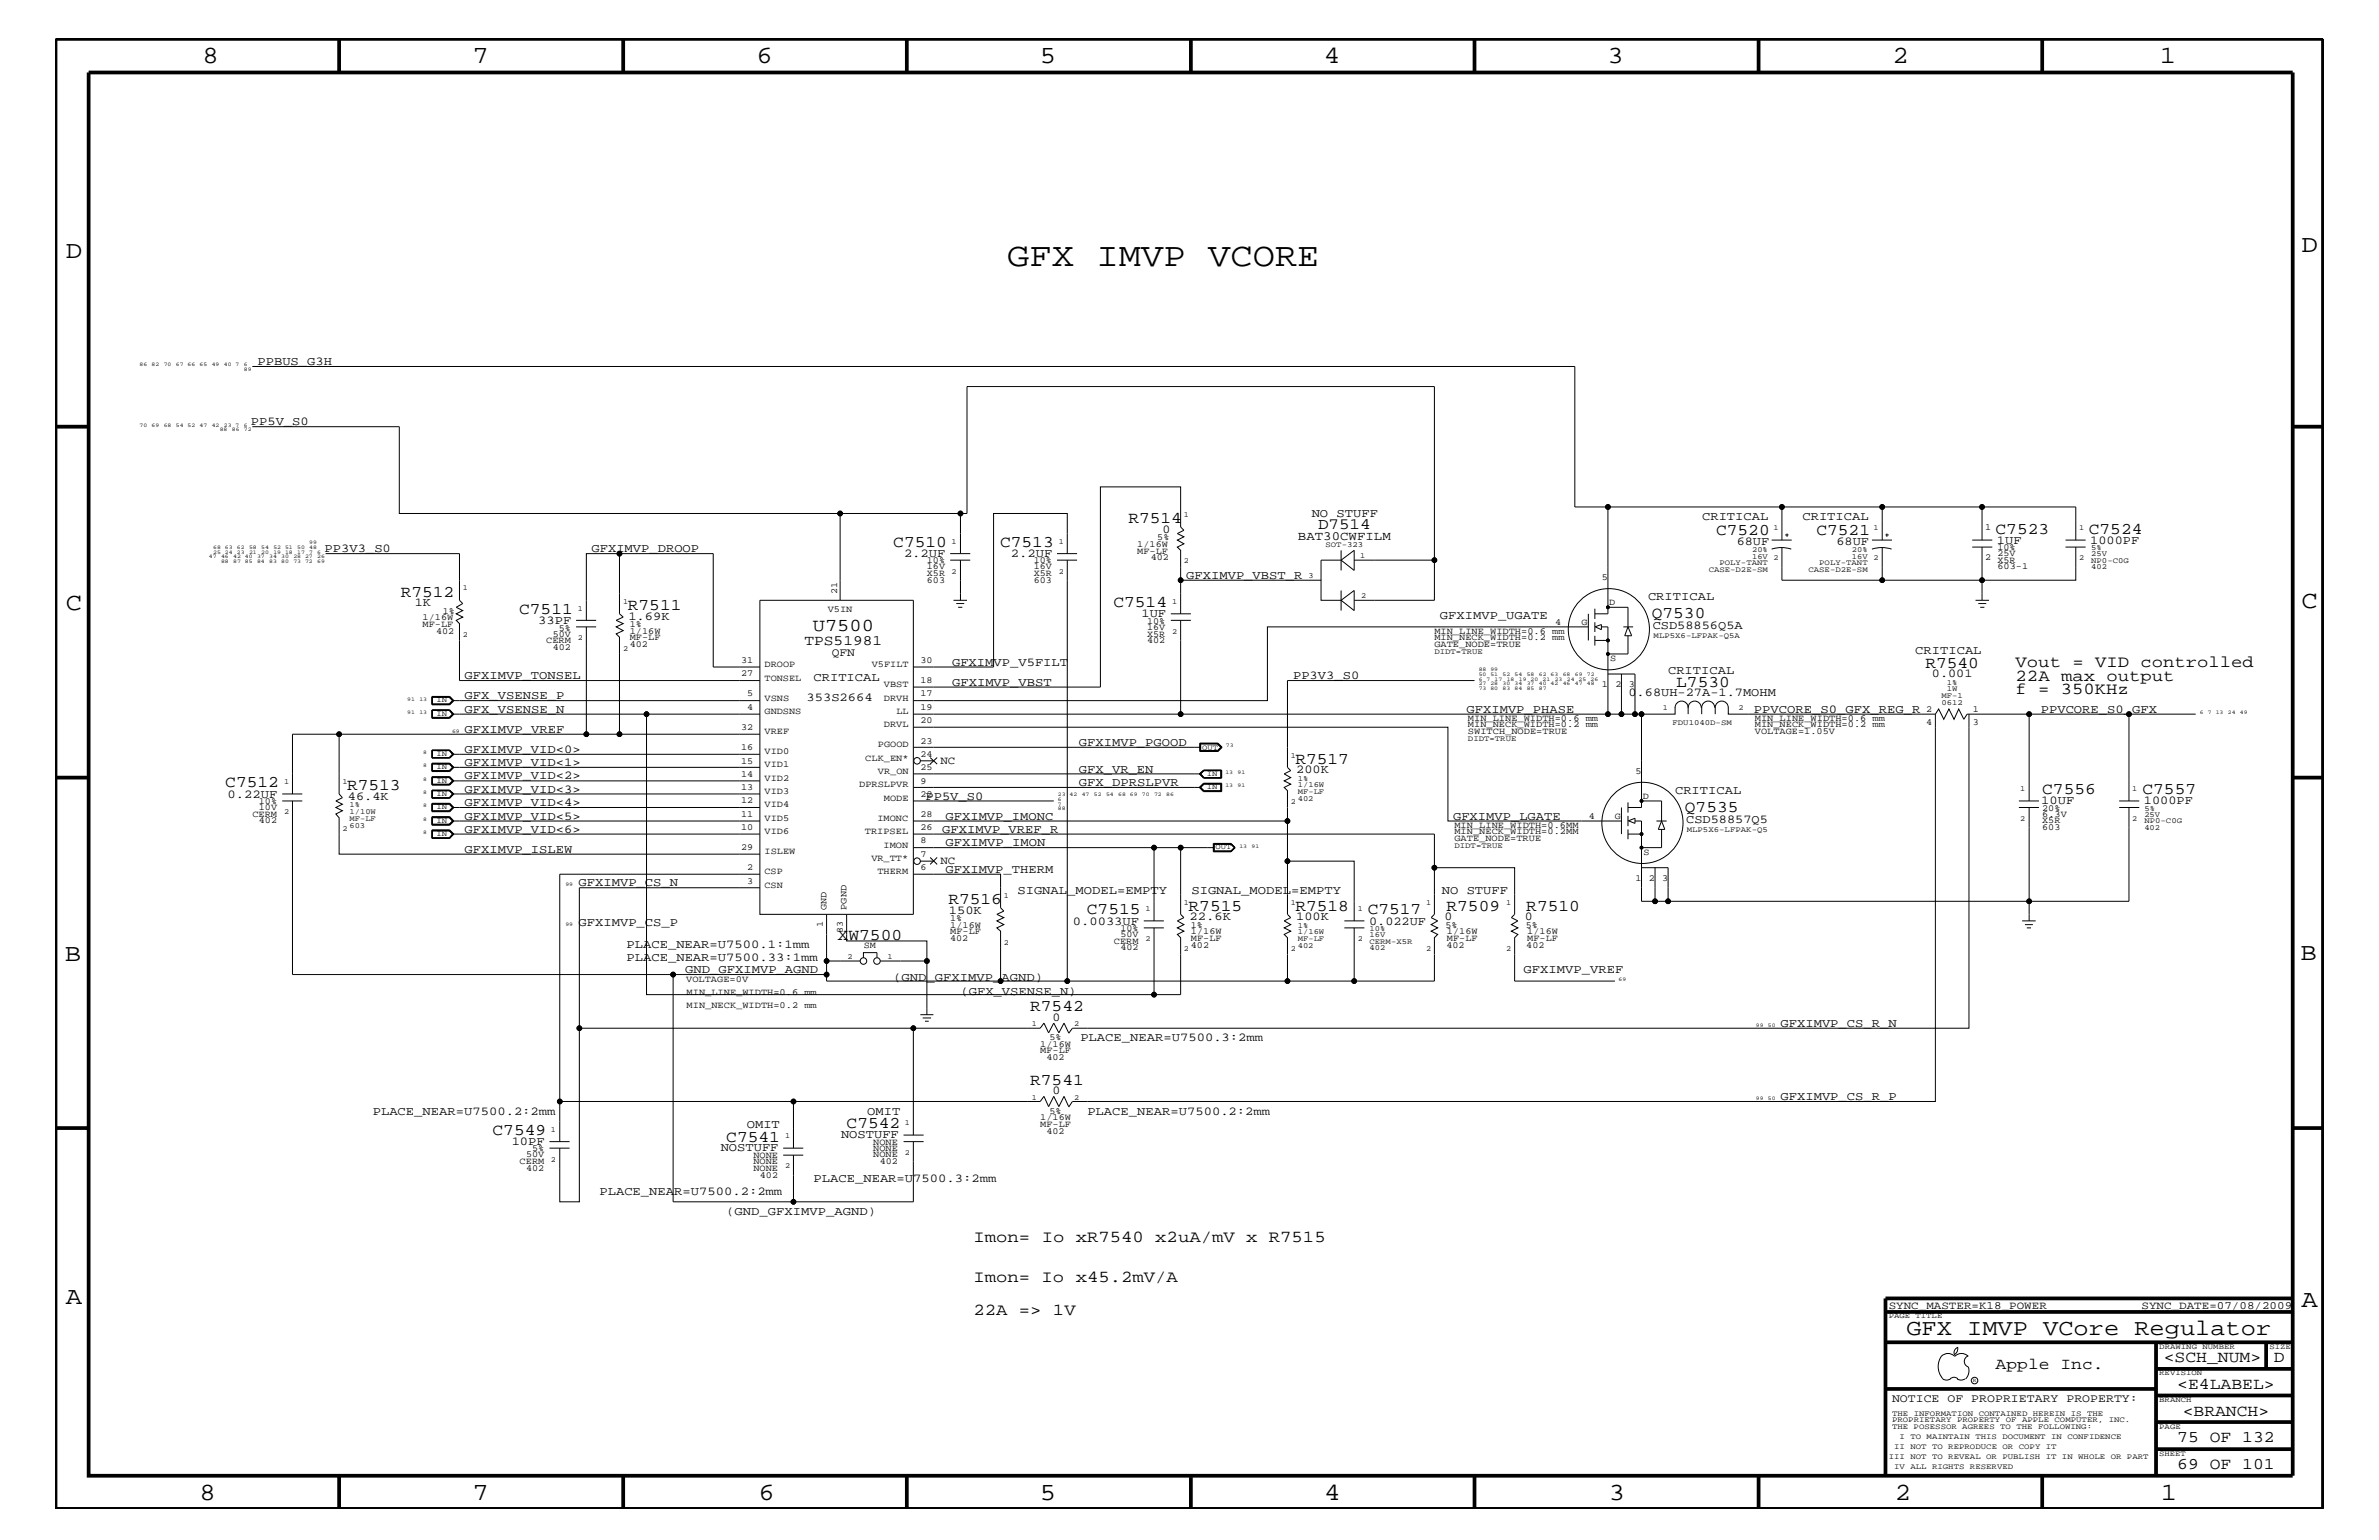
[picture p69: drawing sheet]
<svg xmlns="http://www.w3.org/2000/svg" width="432mm" height="279mm" viewBox="0 0 432 279" stroke-linecap="round" stroke-linejoin="round" font-family="sans-serif">
<defs><g id="words">
<text font-size="6.1" x="182.8" y="48.3">GFX IMVP VCORE</text>
<g font-size="4.5">
<text x="36.7" y="11.5">8</text>
<text x="85.8" y="11.5">7</text>
<text x="137.3" y="11.5">6</text>
<text x="188.7" y="11.5">5</text>
<text x="240.3" y="11.5">4</text>
<text x="291.8" y="11.5">3</text>
<text x="343.5" y="11.5">2</text>
<text x="392" y="11.5">1</text>
<text x="11.9" y="46.8">D</text>
<text x="417.7" y="45.7">D</text>
<text x="11.9" y="110.6">C</text>
<text x="417.7" y="110.3">C</text>
<text x="11.8" y="174.3">B</text>
<text x="417.6" y="174.2">B</text>
<text x="11.9" y="236.7">A</text>
<text x="417.7" y="237.1">A</text>
<text x="36.2" y="272.1">8</text>
<text x="85.8" y="272.1">7</text>
<text x="137.7" y="272.1">6</text>
<text x="188.7" y="272.1">5</text>
<text x="240.4" y="272.1">4</text>
<text x="292" y="272.1">3</text>
<text x="343.9" y="272.1">2</text>
<text x="392.2" y="272.1">1</text>
</g>
<text font-size="4.1" x="346" y="242.3">GFX IMVP VCore Regulator</text>
<text font-size="3.3" x="147.5" y="114.5">U7500</text>
<g font-size="3">
<text x="204.8" y="94.9">R7514</text>
<text x="162.1" y="99.3">C7510</text>
<text x="181.5" y="99.3">C7513</text>
<text x="311.5" y="97.1">C7520</text>
<text x="329.7" y="97.1">C7521</text>
<text x="362.2" y="96.8">C7523</text>
<text x="379.1" y="96.8">C7524</text>
<text x="72.7" y="108.2">R7512</text>
<text x="94.2" y="111.4">C7511</text>
<text x="114" y="110.6">R7511</text>
<text x="202.1" y="110.2">C7514</text>
<text x="299.8" y="112">Q7530</text>
<text x="304.2" y="124.6">L7530</text>
<text x="349.5" y="121.2">R7540</text>
<text x="365.8" y="121">Vout = VID controlled</text>
<text x="365.8" y="125.9">f = 350KHz</text>
<text x="365.8" y="123.5">22A max output</text>
<text x="40.9" y="142.9">C7512</text>
<text x="63" y="143.4">R7513</text>
<text x="235.1" y="138.5">R7517</text>
<text x="305.8" y="147.3">Q7535</text>
<text x="370.7" y="144">C7556</text>
<text x="388.9" y="144">C7557</text>
<text x="172.1" y="163.9">R7516</text>
<text x="197.3" y="165.9">C7515</text>
<text x="215.7" y="165.2">R7515</text>
<text x="235.1" y="165.2">R7518</text>
<text x="248.2" y="165.9">C7517</text>
<text x="262.6" y="165.2">R7509</text>
<text x="277" y="165.2">R7510</text>
<text x="152" y="170.6">XW7500</text>
<text x="187" y="183.5">R7542</text>
<text x="187" y="196.8">R7541</text>
<text x="89.4" y="205.9">C7549</text>
<text x="131.8" y="207.1">C7541</text>
<text x="153.7" y="204.7">C7542</text>
<text x="176.7" y="225.3">Imon= Io xR7540 x2uA/mV x R7515</text>
<text x="176.7" y="232.6">Imon= Io x45.2mV/A</text>
<text x="176.7" y="238.6">22A =&gt; 1V</text>
<text x="362.2" y="248.4">Apple Inc.</text>
<text x="392.7" y="247.1">&lt;SCH_NUM&gt;</text>
<text x="395.2" y="252">&lt;E4LABEL&gt;</text>
<text x="412.7" y="247.1">D</text>
<text x="396.2" y="256.8">&lt;BRANCH&gt;</text>
<text x="395.2" y="261.6">75 OF 132</text>
<text x="395.2" y="266.6">69 OF 101</text>
</g>
<text font-size="2.9" x="239.2" y="96">D7514</text>
<text font-size="2.6" x="146" y="117">TPS51981</text>
<text font-size="2.3" x="235.6" y="97.9">BAT30CWFILM</text>
<g font-size="2.2">
<text x="46.7" y="66.2">PPBUS_G3H</text>
<text x="45.6" y="77.2">PP5V_S0</text>
<text x="238.1" y="93.8">NO STUFF</text>
<text x="308.9" y="94.3">CRITICAL</text>
<text x="327.2" y="94.3">CRITICAL</text>
<text x="58.9" y="100.2">PP3V3_S0</text>
<text x="107.4" y="100.2">GFXIMVP_DROOP</text>
<text x="164.1" y="101">2.2UF</text>
<text x="183.5" y="101">2.2UF</text>
<text x="211" y="96.7">0</text>
<text x="315.2" y="98.8">68UF</text>
<text x="333.3" y="98.8">68UF</text>
<text x="362.5" y="98.7">1UF</text>
<text x="379.4" y="98.7">1000PF</text>
<text x="215.3" y="105">GFXIMVP_VBST_R</text>
<text x="75.3" y="110">1K</text>
<text x="97.7" y="113.1">33PF</text>
<text x="114" y="112.5">1.69K</text>
<text x="207.2" y="112">1UF</text>
<text x="261.4" y="112.3">GFXIMVP_UGATE</text>
<text x="299.1" y="108.9">CRITICAL</text>
<text x="300" y="114.2">CSD58856Q5A</text>
<text x="347.6" y="118.6">CRITICAL</text>
<text x="84.3" y="123.2">GFXIMVP_TONSEL</text>
<text x="147.7" y="123.5">CRITICAL</text>
<text x="172.8" y="120.8">GFXIMVP_V5FILT</text>
<text x="172.8" y="124.4">GFXIMVP_VBST</text>
<text x="234.7" y="123.2">PP3V3_S0</text>
<text x="302.8" y="122.3">CRITICAL</text>
<text x="350.6" y="122.9">0.001</text>
<text x="84.3" y="129.3">GFX_VSENSE_N</text>
<text x="84.3" y="126.9">GFX_VSENSE_P</text>
<text x="146.4" y="127.1">353S2664</text>
<text x="266.2" y="129.3">GFXIMVP_PHASE</text>
<text x="295.6" y="126.3">0.68UH-27A-1.7MOHM</text>
<text x="318.3" y="129.3">PPVCORE_S0_GFX_REG_R</text>
<text x="370.4" y="129.3">PPVCORE_S0_GFX</text>
<text x="84.3" y="133">GFXIMVP_VREF</text>
<text x="84.3" y="136.6">GFXIMVP_VID&lt;0&gt;</text>
<text x="195.8" y="135.3">GFXIMVP_PGOOD</text>
<text x="84.3" y="143.9">GFXIMVP_VID&lt;3&gt;</text>
<text x="84.3" y="141.4">GFXIMVP_VID&lt;2&gt;</text>
<text x="84.3" y="139">GFXIMVP_VID&lt;1&gt;</text>
<text x="195.8" y="142.6">GFX_DPRSLPVR</text>
<text x="195.8" y="140.2">GFX_VR_EN</text>
<text x="235.3" y="140.3">200K</text>
<text x="41.3" y="144.7">0.22UF</text>
<text x="63.2" y="145.1">46.4K</text>
<text x="84.3" y="146.2">GFXIMVP_VID&lt;4&gt;</text>
<text x="84.3" y="148.7">GFXIMVP_VID&lt;5&gt;</text>
<text x="168" y="145.1">PP5V_S0</text>
<text x="171.6" y="148.7">GFXIMVP_IMONC</text>
<text x="263.7" y="148.7">GFXIMVP_LGATE</text>
<text x="304" y="144">CRITICAL</text>
<text x="306.1" y="149.3">CSD58857Q5</text>
<text x="370.5" y="145.9">10UF</text>
<text x="389.1" y="145.9">1000PF</text>
<text x="84.3" y="154.7">GFXIMVP_ISLEW</text>
<text x="84.3" y="151.1">GFXIMVP_VID&lt;6&gt;</text>
<text x="171" y="151.1">GFXIMVP_VREF_R</text>
<text x="171.6" y="153.5">GFXIMVP_IMON</text>
<text x="105" y="160.8">GFXIMVP_CS_N</text>
<text x="171.6" y="158.4">GFXIMVP_THERM</text>
<text x="172.2" y="165.8">150K</text>
<text x="184.7" y="162.2">SIGNAL_MODEL=EMPTY</text>
<text x="194.7" y="167.8">0.0033UF</text>
<text x="215.9" y="167">22.6K</text>
<text x="216.2" y="162.2">SIGNAL_MODEL=EMPTY</text>
<text x="235.3" y="167">100K</text>
<text x="248.5" y="167.8">0.022UF</text>
<text x="261.7" y="162.2">NO STUFF</text>
<text x="262.2" y="167">0</text>
<text x="276.8" y="167">0</text>
<text x="105" y="168.1">GFXIMVP_CS_P</text>
<text x="113.7" y="172">PLACE_NEAR=U7500.1:1mm</text>
<text x="113.7" y="174.4">PLACE_NEAR=U7500.33:1mm</text>
<text x="124.4" y="176.6">GND_GFXIMVP_AGND</text>
<text x="162.1" y="178">(GND_GFXIMVP_AGND)</text>
<text x="276.5" y="176.6">GFXIMVP_VREF</text>
<text x="174.3" y="180.5">(GFX_VSENSE_N)</text>
<text x="191.1" y="185.2">0</text>
<text x="196.1" y="188.9">PLACE_NEAR=U7500.3:2mm</text>
<text x="323.2" y="186.3">GFXIMVP_CS_R_N</text>
<text x="67.6" y="202.3">PLACE_NEAR=U7500.2:2mm</text>
<text x="157.4" y="202.3">OMIT</text>
<text x="191.1" y="198.5">0</text>
<text x="197.4" y="202.3">PLACE_NEAR=U7500.2:2mm</text>
<text x="323.2" y="199.6">GFXIMVP_CS_R_P</text>
<text x="92.9" y="207.7">10PF</text>
<text x="130.8" y="208.9">NOSTUFF</text>
<text x="135.6" y="204.7">OMIT</text>
<text x="152.7" y="206.5">NOSTUFF</text>
<text x="147.7" y="214.4">PLACE_NEAR=U7500.3:2mm</text>
<text x="108.8" y="216.9">PLACE_NEAR=U7500.2:2mm</text>
<text x="131.8" y="220.4">(GND_GFXIMVP_AGND)</text>
</g>
<g font-size="2.1">
<text x="151" y="119.1">QFN</text>
<text x="343.4" y="254.4">NOTICE OF PROPRIETARY PROPERTY:</text>
</g>
<g font-size="2">
<text x="170.7" y="138.6">NC</text>
<text x="170.7" y="156.8">NC</text>
<text x="342.8" y="237.4">SYNC_MASTER=K18_POWER</text>
<text x="388.7" y="237.4">SYNC_DATE=07/08/2009</text>
</g>
<g font-size="1.7">
<text x="206.4" y="100.4">MF-LF</text>
<text x="206.4" y="99.3">1/16W</text>
<text x="208.9" y="101.6">402</text>
<text x="210.1" y="98">5%</text>
<text x="360.3" y="96.2">1</text>
<text x="360.3" y="101.6">2</text>
<text x="362.5" y="99.9">10%</text>
<text x="362.5" y="101">25V</text>
<text x="152" y="107.7" transform="rotate(-90 152 107.7)">21</text>
<text x="168.2" y="103.3">16V</text>
<text x="168.2" y="102.2">10%</text>
<text x="168.2" y="105.8">603</text>
<text x="168.2" y="104.6">X5R</text>
<text x="187.6" y="102.2">10%</text>
<text x="187.6" y="104.6">X5R</text>
<text x="187.6" y="105.8">603</text>
<text x="187.6" y="103.3">16V</text>
<text x="290.7" y="105.3">5</text>
<text x="362.5" y="102.1">X5R</text>
<text x="362.5" y="103.3">603-1</text>
<text x="76.7" y="112.6">1/16W</text>
<text x="76.7" y="113.7">MF-LF</text>
<text x="80.3" y="111.4">1%</text>
<text x="114.3" y="113.7">1%</text>
<text x="150.2" y="111">V5IN</text>
<text x="208.2" y="113.1">10%</text>
<text x="282.3" y="113.4">4</text>
<text x="287" y="113.4">G</text>
<text x="292.1" y="109.8">D</text>
<text x="79.2" y="115">402</text>
<text x="99.1" y="116.7">CERM</text>
<text x="100.3" y="117.9">402</text>
<text x="100.3" y="115.5">50V</text>
<text x="101.4" y="114.4">5%</text>
<text x="114.3" y="116.2">MF-LF</text>
<text x="114.3" y="117.4">402</text>
<text x="114.3" y="115">1/16W</text>
<text x="208.2" y="114.2">16V</text>
<text x="208.2" y="115.5">X5R</text>
<text x="208.2" y="116.7">402</text>
<text x="260.3" y="115">MIN_LINE_WIDTH=0.6 mm</text>
<text x="260.3" y="116.2">MIN_NECK_WIDTH=0.2 mm</text>
<text x="260.3" y="117.4">GATE_NODE=TRUE</text>
<text x="134.5" y="120.3">31</text>
<text x="134.5" y="122.7">27</text>
<text x="138.8" y="121">DROOP</text>
<text x="138.8" y="123.5">TONSEL</text>
<text x="158.2" y="121">V5FILT</text>
<text x="160.4" y="124.7">VBST</text>
<text x="167" y="120.3">30</text>
<text x="167" y="124">18</text>
<text x="290.7" y="124.7">1</text>
<text x="292.3" y="120">S</text>
<text x="293.2" y="124.7">2</text>
<text x="295.7" y="124.7">3</text>
<text x="135.6" y="126.4">5</text>
<text x="135.6" y="128.8">4</text>
<text x="138.8" y="129.6">GNDSNS</text>
<text x="138.8" y="127.1">VSNS</text>
<text x="160.4" y="131.9">DRVL</text>
<text x="160.4" y="127.1">DRVH</text>
<text x="162.7" y="129.6">LL</text>
<text x="167" y="126.4">17</text>
<text x="167" y="131.3">20</text>
<text x="167" y="128.8">19</text>
<text x="266.4" y="130.8">MIN_LINE_WIDTH=0.6 mm</text>
<text x="266.4" y="131.9">MIN_NECK_WIDTH=0.2 mm</text>
<text x="318.5" y="131.9">MIN_NECK_WIDTH=0.2 mm</text>
<text x="318.5" y="130.8">MIN_LINE_WIDTH=0.6 mm</text>
<text x="349.6" y="129.1">2</text>
<text x="349.6" y="131.5">4</text>
<text x="358.1" y="129.1">1</text>
<text x="358.1" y="131.5">3</text>
<text x="134.5" y="136.1">16</text>
<text x="134.5" y="132.4">32</text>
<text x="138.8" y="136.8">VID0</text>
<text x="138.8" y="133.2">VREF</text>
<text x="159.3" y="135.6">PGOOD</text>
<text x="167" y="137.3">24</text>
<text x="167" y="134.9">23</text>
<text x="266.4" y="133.2">SWITCH_NODE=TRUE</text>
<text x="318.5" y="133.2">VOLTAGE=1.05V</text>
<text x="134.5" y="138.5">15</text>
<text x="134.5" y="140.9">14</text>
<text x="134.5" y="143.4">13</text>
<text x="138.8" y="141.7">VID2</text>
<text x="138.8" y="139.2">VID1</text>
<text x="156" y="142.9">DPRSLPVR</text>
<text x="157.1" y="138">CLK_EN*</text>
<text x="159.3" y="140.4">VR_ON</text>
<text x="167" y="142.2">9</text>
<text x="167" y="139.7">25</text>
<text x="296.8" y="140.4">5</text>
<text x="45.8" y="148.2">CERM</text>
<text x="47" y="147">10V</text>
<text x="47" y="149.4">402</text>
<text x="47" y="145.9">10%</text>
<text x="134.5" y="145.7">12</text>
<text x="134.5" y="148.2">11</text>
<text x="138.8" y="149">VID5</text>
<text x="138.8" y="146.5">VID4</text>
<text x="138.8" y="144">VID3</text>
<text x="159.3" y="149">IMONC</text>
<text x="160.4" y="145.3">MODE</text>
<text x="167" y="148.2">28</text>
<text x="167" y="144.6">22</text>
<text x="288.4" y="148.5">4</text>
<text x="293.1" y="148.5">G</text>
<text x="298.2" y="144.9">D</text>
<text x="370.7" y="149.4">X5R</text>
<text x="370.7" y="148.2">6.3V</text>
<text x="370.7" y="147.1">20%</text>
<text x="134.5" y="150.7">10</text>
<text x="134.5" y="154.3">29</text>
<text x="138.8" y="155">ISLEW</text>
<text x="138.8" y="151.3">VID6</text>
<text x="157" y="151.3">TRIPSEL</text>
<text x="160.4" y="153.8">IMON</text>
<text x="167" y="150.7">26</text>
<text x="167" y="155.5">7</text>
<text x="167" y="153">8</text>
<text x="264" y="150.1">MIN_LINE_WIDTH=0.6MM</text>
<text x="264" y="152.6">GATE_NODE=TRUE</text>
<text x="264" y="151.3">MIN_NECK_WIDTH=0.2MM</text>
<text x="298.3" y="155.1">S</text>
<text x="370.7" y="150.7">603</text>
<text x="135.6" y="160.3">3</text>
<text x="135.6" y="157.9">2</text>
<text x="138.8" y="161.1">CSN</text>
<text x="138.8" y="158.6">CSP</text>
<text x="158.2" y="156.2">VR_TT*</text>
<text x="159.3" y="158.6">THERM</text>
<text x="167" y="157.9">6</text>
<text x="296.8" y="159.9">1</text>
<text x="299.3" y="159.9">2</text>
<text x="301.7" y="159.9">3</text>
<text x="150" y="165" transform="rotate(-90 150 165)">GND</text>
<text x="153.7" y="165" transform="rotate(-90 153.7 165)">PGND</text>
<text x="172.5" y="167.1">1%</text>
<text x="149.4" y="168.2" transform="rotate(-90 149.4 168.2)">1</text>
<text x="153" y="169.3" transform="rotate(-90 153 169.3)">33</text>
<text x="156.8" y="172">SM</text>
<text x="172.5" y="169.5">MF-LF</text>
<text x="172.5" y="170.7">402</text>
<text x="172.5" y="168.3">1/16W</text>
<text x="202.2" y="171.2">CERM</text>
<text x="203.4" y="168.9">10%</text>
<text x="203.4" y="170">50V</text>
<text x="203.4" y="172.4">402</text>
<text x="216.2" y="170.7">MF-LF</text>
<text x="216.2" y="168.3">1%</text>
<text x="216.2" y="172">402</text>
<text x="216.2" y="169.5">1/16W</text>
<text x="262.4" y="168.3">5%</text>
<text x="262.6" y="172">402</text>
<text x="262.6" y="169.5">1/16W</text>
<text x="262.6" y="170.7">MF-LF</text>
<text x="276.9" y="168.3">5%</text>
<text x="277" y="172">402</text>
<text x="277.2" y="169.5">1/16W</text>
<text x="277.2" y="170.7">MF-LF</text>
<text x="124.5" y="178.1">VOLTAGE=0V</text>
<text x="124.6" y="180.5">MIN_LINE_WIDTH=0.6 mm</text>
<text x="124.6" y="182.9">MIN_NECK_WIDTH=0.2 mm</text>
<text x="188.8" y="189.9">1/16W</text>
<text x="188.8" y="191.1">MF-LF</text>
<text x="190.5" y="188.7">5%</text>
<text x="189.9" y="192.3">402</text>
<text x="188.8" y="203.2">1/16W</text>
<text x="190.5" y="202">5%</text>
<text x="96.6" y="208.9">5%</text>
<text x="158.5" y="208.8">NONE</text>
<text x="158.5" y="207.7">NONE</text>
<text x="188.8" y="204.4">MF-LF</text>
<text x="189.9" y="205.7">402</text>
<text x="94.3" y="211.3">CERM</text>
<text x="95.5" y="212.5">402</text>
<text x="95.5" y="210">50V</text>
<text x="136.7" y="211.3">NONE</text>
<text x="136.7" y="212.5">NONE</text>
<text x="136.7" y="210.2">NONE</text>
<text x="137.9" y="213.6">402</text>
<text x="158.5" y="210">NONE</text>
<text x="159.7" y="211.3">402</text>
</g>
<g font-size="1.4">
<text x="214.9" y="93.8">1</text>
<text x="172.7" y="98.7">1</text>
<text x="192.2" y="98.7">1</text>
<text x="240.6" y="99.3">SOT-323</text>
<text x="246.9" y="101.2">1</text>
<text x="318" y="101.4">16V 2</text>
<text x="318" y="100.2">20%</text>
<text x="321.9" y="96.2">1</text>
<text x="336.1" y="100.2">20%</text>
<text x="336.1" y="101.4">16V 2</text>
<text x="340" y="96.2">1</text>
<text x="377.4" y="96.2">1</text>
<text x="377.4" y="101.6">2</text>
<text x="379.6" y="99.9">5%</text>
<text x="379.6" y="101">25V</text>
<text x="84" y="107.1">1</text>
<text x="172.7" y="104.1">2</text>
<text x="192.2" y="104.1">2</text>
<text x="214.9" y="102.2">2</text>
<text x="237.5" y="104.8">3</text>
<text x="310.1" y="103.7">CASE-D2E-SM</text>
<text x="312.1" y="102.5">POLY-TANT</text>
<text x="328.3" y="103.7">CASE-D2E-SM</text>
<text x="330.2" y="102.5">POLY-TANT</text>
<text x="379.6" y="102.1">NP0-C0G</text>
<text x="379.6" y="103.3">402</text>
<text x="104.9" y="110.8">1</text>
<text x="113.1" y="109.5">1</text>
<text x="212.8" y="109.5">1</text>
<text x="247.1" y="108.6">2</text>
<text x="84" y="115.6">2</text>
<text x="104.9" y="116.2">2</text>
<text x="113.1" y="118.1">2</text>
<text x="212.8" y="115">2</text>
<text x="260.3" y="118.6">DIDT=TRUE</text>
<text x="300.1" y="115.7">MLP5X6-LFPAK-Q5A</text>
<text x="353.4" y="124.2">1%</text>
<text x="353.4" y="125.4">1W</text>
<text x="79.2" y="127.5">IN</text>
<text x="79.2" y="129.9">IN</text>
<text x="301.8" y="128.9">1</text>
<text x="303.6" y="131.5">FDU1040D-SM</text>
<text x="315.6" y="128.9">2</text>
<text x="352.4" y="126.6">MF-1</text>
<text x="352.4" y="127.9">0612</text>
<text x="79.2" y="137.2">IN</text>
<text x="218.2" y="136">OUT</text>
<text x="234.3" y="137.4">1</text>
<text x="266.4" y="134.4">DIDT=TRUE</text>
<text x="51.6" y="142.3">1</text>
<text x="62.1" y="142.3">1</text>
<text x="79.2" y="139.6">IN</text>
<text x="79.2" y="142">IN</text>
<text x="219" y="143.2">IN</text>
<text x="219" y="140.8">IN</text>
<text x="235.5" y="141.7">1%</text>
<text x="235.5" y="142.9">1/16W</text>
<text x="366.7" y="143.5">1</text>
<text x="387" y="143.5">1</text>
<text x="51.6" y="147.7">2</text>
<text x="63.4" y="146.5">1%</text>
<text x="63.4" y="147.7">1/10W</text>
<text x="63.4" y="149">MF-LF</text>
<text x="79.2" y="144.5">IN</text>
<text x="79.2" y="146.8">IN</text>
<text x="79.2" y="149.3">IN</text>
<text x="234.3" y="145.9">2</text>
<text x="235.5" y="144">MF-LF</text>
<text x="235.5" y="145.3">402</text>
<text x="366.7" y="149">2</text>
<text x="387" y="149">2</text>
<text x="389.2" y="147.1">5%</text>
<text x="389.2" y="149.4">NP0-C0G</text>
<text x="389.2" y="148.2">25V</text>
<text x="62.1" y="150.7">2</text>
<text x="63.4" y="150.1">603</text>
<text x="79.2" y="151.8">IN</text>
<text x="220.6" y="154.1">OUT</text>
<text x="264" y="153.8">DIDT=TRUE</text>
<text x="306.2" y="150.9">MLP5X6-LFPAK-Q5</text>
<text x="389.2" y="150.7">402</text>
<text x="182.2" y="162.8">1</text>
<text x="207.9" y="165.3">1</text>
<text x="214.9" y="164.1">1</text>
<text x="234.3" y="164.1">1</text>
<text x="246.5" y="165.3">1</text>
<text x="258.8" y="164.1">1</text>
<text x="273.4" y="164.1">1</text>
<text x="182.2" y="171.4">2</text>
<text x="207.9" y="170.7">2</text>
<text x="214.9" y="172.6">2</text>
<text x="234.3" y="172.6">2</text>
<text x="235.5" y="170.7">MF-LF</text>
<text x="235.5" y="169.5">1/16W</text>
<text x="235.5" y="168.3">1%</text>
<text x="235.5" y="172">402</text>
<text x="246.5" y="170.7">2</text>
<text x="248.6" y="168.9">10%</text>
<text x="248.6" y="171.2">CERM-X5R</text>
<text x="248.6" y="170">16V</text>
<text x="248.6" y="172.4">402</text>
<text x="258.8" y="172.6">2</text>
<text x="273.4" y="172.6">2</text>
<text x="153.8" y="174">2</text>
<text x="161.1" y="174">1</text>
<text x="187.3" y="186.1">1</text>
<text x="195" y="186.1">2</text>
<text x="187.3" y="199.5">1</text>
<text x="195" y="199.5">2</text>
<text x="100" y="205.3">1</text>
<text x="142.5" y="206.5">1</text>
<text x="164.3" y="204.1">1</text>
<text x="164.3" y="209.6">2</text>
<text x="100" y="210.8">2</text>
<text x="142.5" y="211.9">2</text>
<text x="342.8" y="239.2">PAGE TITLE</text>
<text x="391.9" y="244.7">DRAWING NUMBER</text>
<text x="411.9" y="244.7">SIZE</text>
<text x="391.9" y="249.5">REVISION</text>
<text x="343.4" y="256.8">THE INFORMATION CONTAINED HEREIN IS THE</text>
<text x="391.9" y="254.4">BRANCH</text>
<text x="343.4" y="259.3">THE POSESSOR AGREES TO THE FOLLOWING:</text>
<text x="343.4" y="258">PROPRIETARY PROPERTY OF APPLE COMPUTER, INC.</text>
<text x="343.8" y="262.9">II NOT TO REPRODUCE OR COPY IT</text>
<text x="344.8" y="261.1">I TO MAINTAIN THIS DOCUMENT IN CONFIDENCE</text>
<text x="391.9" y="259.3">PAGE</text>
<text x="342.8" y="264.7">III NOT TO REVEAL OR PUBLISH IT IN WHOLE OR PART</text>
<text x="343.8" y="266.6">IV ALL RIGHTS RESERVED</text>
<text x="391.9" y="264.1">SHEET</text>
</g>
<g font-size="1">
<text x="25.3" y="66.5">86</text>
<text x="27.5" y="66.5">82</text>
<text x="29.7" y="66.5">70</text>
<text x="31.9" y="66.5">67 66</text>
<text x="36.2" y="66.5">65</text>
<text x="38.4" y="66.5">49</text>
<text x="40.6" y="66.5">40 7</text>
<text x="44.3" y="67.3">89</text>
<text x="44.3" y="66.5">6</text>
<text x="25.3" y="77.4">70</text>
<text x="27.5" y="77.4">69</text>
<text x="29.7" y="77.4">68</text>
<text x="31.9" y="77.4">54 52</text>
<text x="36.2" y="77.4">47</text>
<text x="38.4" y="77.4">42</text>
<text x="40.6" y="77.4">23 7</text>
<text x="44.3" y="77.4">6</text>
<text x="39.9" y="78.3">88</text>
<text x="42.1" y="78.3">86</text>
<text x="44.3" y="78.3">72</text>
<text x="37.9" y="101.3">47</text>
<text x="38.7" y="100.4">25 24</text>
<text x="38.7" y="99.6">68 63</text>
<text x="40.1" y="101.3">46</text>
<text x="42.3" y="101.3">42 40</text>
<text x="43" y="100.4">23</text>
<text x="43" y="99.6">62</text>
<text x="45.2" y="100.4">21</text>
<text x="45.2" y="99.6">58</text>
<text x="46.7" y="101.3">37</text>
<text x="47.4" y="100.4">20</text>
<text x="47.4" y="99.6">54</text>
<text x="48.9" y="101.3">34</text>
<text x="49.6" y="100.4">19 18</text>
<text x="49.6" y="99.6">52 51</text>
<text x="51.1" y="101.3">30</text>
<text x="53.3" y="101.3">28 27</text>
<text x="53.9" y="100.4">17</text>
<text x="53.9" y="99.6">50</text>
<text x="56.1" y="100.4">7</text>
<text x="56.1" y="98.7">99</text>
<text x="56.1" y="99.6">48</text>
<text x="57.6" y="101.3">26</text>
<text x="57.6" y="100.4">6</text>
<text x="40.1" y="102.2">88</text>
<text x="42.3" y="102.2">87 85</text>
<text x="46.7" y="102.2">84</text>
<text x="48.9" y="102.2">83</text>
<text x="51.1" y="102.2">80</text>
<text x="53.3" y="102.2">73 72</text>
<text x="57.6" y="102.2">69</text>
<text x="268.4" y="123.5">6</text>
<text x="268.4" y="124.3">27 28</text>
<text x="268.4" y="122.6">50 51</text>
<text x="268.4" y="125.3">73 80</text>
<text x="268.4" y="121.7">88 99</text>
<text x="269.8" y="123.5">7</text>
<text x="271.3" y="123.5">17</text>
<text x="272.7" y="124.3">30</text>
<text x="272.7" y="122.6">52</text>
<text x="272.7" y="125.3">83</text>
<text x="273.5" y="123.5">18</text>
<text x="274.9" y="124.3">34</text>
<text x="274.9" y="122.6">54</text>
<text x="274.9" y="125.3">84</text>
<text x="275.7" y="123.5">19 20</text>
<text x="277.1" y="124.3">37</text>
<text x="277.1" y="122.6">58</text>
<text x="277.1" y="125.3">85</text>
<text x="279.3" y="124.3">40 42</text>
<text x="279.3" y="122.6">62 63</text>
<text x="279.3" y="125.3">87</text>
<text x="280" y="123.5">21</text>
<text x="282.2" y="123.5">23</text>
<text x="283.6" y="124.3">46</text>
<text x="283.6" y="122.6">68</text>
<text x="284.4" y="123.5">24 25</text>
<text x="285.8" y="124.3">47</text>
<text x="285.8" y="122.6">69</text>
<text x="288" y="124.3">48</text>
<text x="288" y="122.6">72</text>
<text x="288.7" y="123.5">26</text>
<text x="73.9" y="127.1">91</text>
<text x="73.9" y="129.6">91</text>
<text x="76.1" y="127.1">13</text>
<text x="76.1" y="129.6">13</text>
<text x="399.3" y="129.6">6</text>
<text x="400.7" y="129.6">7</text>
<text x="402.2" y="129.6">13</text>
<text x="404.4" y="129.6">24</text>
<text x="406.6" y="129.6">49</text>
<text x="76.8" y="136.8">8</text>
<text x="82" y="133">69</text>
<text x="222.5" y="135.6">73</text>
<text x="76.8" y="139.2">8</text>
<text x="76.8" y="141.7">8</text>
<text x="222.4" y="142.9">13</text>
<text x="222.4" y="140.4">13</text>
<text x="224.6" y="142.9">91</text>
<text x="224.6" y="140.4">91</text>
<text x="76.8" y="144">8</text>
<text x="76.8" y="146.5">8</text>
<text x="76.8" y="149">8</text>
<text x="192" y="145.3">6</text>
<text x="192" y="146.2">7</text>
<text x="192" y="144.4">23 42</text>
<text x="192" y="147">88</text>
<text x="196.3" y="144.4">47</text>
<text x="198.5" y="144.4">52</text>
<text x="200.7" y="144.4">54</text>
<text x="202.9" y="144.4">68 69</text>
<text x="207.3" y="144.4">70</text>
<text x="209.5" y="144.4">72</text>
<text x="211.7" y="144.4">86</text>
<text x="76.8" y="151.3">8</text>
<text x="225" y="153.8">13</text>
<text x="227.2" y="153.8">91</text>
<text x="102.6" y="160.8">99</text>
<text x="102.6" y="168.1">99</text>
<text x="293.8" y="178">69</text>
<text x="318.7" y="186.3">99</text>
<text x="320.9" y="186.3">50</text>
<text x="318.7" y="199.6">99</text>
<text x="320.9" y="199.6">50</text>
<text x="358.1" y="250.7">R</text>
</g>
</g></defs>
<g fill="none" stroke="#000" stroke-width=".18">
<path d="M45.8 77.4h26.7v15.8h80v15.7M45.8 66.5h240v25.5h6M152.5 93.2h21.8v7.2M174.3 93.2h1.2v-23.1h84.9v31.5h-14.6M243.4 99.9v3.6M321.6 99.6a5.8 5.8 0 0 1 3.5 0M321.6 98h3.6M323.4 92h-31.6v19.4h-2.3M323.4 99.3v6h18.2M324 97.1h.6M324.4 96.8v.6M339.8 99.6a5.8 5.8 0 0 1 3.5 0"/>
<path d="M339.8 98h3.6M341.6 99.3v6h35.2v-6M341.6 92h-18.2v6M342.2 97.1h.6M342.5 96.8v.6M358 99.3h3.6M358 98h3.6M359.7 98v-6h17.1v6M359.7 92h-18.1v6M359.7 99.3v9.6M374.9 99.3h3.6M374.9 98h3.6"/>
<path d="M59.1 100.4h24.3v8.5l.6 .6-1.2 .7 1.2 .6-1.2 .6 1.2 .6-1.2 .6 .6 .5v10.4h54.5M104.6 113.7h3.6M104.6 112.6h3.6M106.4 112.6v-12.2h6v11l.7 .6-1.3 .6 1.3 .5-1.3 .6 1.3 .7-1.3 .6 .6 .6v17.6h25.5M106.4 113.7v19.5h6M112.4 100.4h17.1v20.6h8.4M137.9 108.9h27.9v57h-27.9zM172.5 101.6h3.6M172.5 100.4h3.6M173.1 108.9h2.4M173.6 109.5h1.4M173.9 110.2h.8"/>
<path d="M174.3 101.6v7.3M191.9 101.6h3.6M191.9 100.4h3.6M193.7 100.4v-7.2h-13.4v27.8h-14.5M193.7 101.6v76.4h40M212.5 112.6h3.7M212.5 111.4h3.7M214.3 112.6v17h-48.5M214.3 105.3v6.1M239.8 105.3h-25.5v-5.4l-.6-.6 1.2-.6-1.2-.7 1.2-.6-1.2-.6 1.2-.6-.6-.6v-7.3h-14.6v36.4h-33.9M243.4 108.9l2.4-1.8v3.7zM243.4 101.6l2.4-1.7v3.6l-2.4-1.9h-3.6v7.3h3.6"/>
<path d="M243.4 107.1v3.7M260.4 101.6v7.3h-14.6M288.3 113.7h-58.3v13.4h-64.2M288.3 111.4v4.8M289.5 110.4v1.9M289.5 112.9v1.8M289.5 115.3v1.8M289.5 113.7l1.2-.4v.9l-1.1-.5M289.5 116.2h2.3M290.7 113.7h1.1v15.9h2.5M291.8 110.2h3.7v3.5M294.6 113.7h1.8"/>
<path d="M295.5 115.3v3.3h-3.7M295.5 113.7l.7 1.6h-1.3zM358.6 108.9h2.4M359.1 109.5h1.4M359.4 110.2h.8M61.6 133.2v10.8l.5 .7-1.1 .6 1.1 .6-1.1 .6 1.1 .6-1.1 .6 .6 .7v6.6h76.3M78.4 126.4h3.2l.8 .7-.8 .8h-3.2zM78.4 128.8h3.2l.8 .8-.8 .7h-3.2zM78.4 138.5h3.2l.8 .7-.8 .8h-3.2zM78.4 139.9h3.2M78.4 138.5h3.2M78.4 127.8h3.2"/>
<path d="M78.4 126.4h3.2M78.5 136.2h3.1l.6 .6-.6 .6h-3.1zM78.5 126.4v1.4M78.5 128.9h3.1l.6 .7-.6 .6h-3.1zM78.5 138.5v1.4M78.5 138.6h3l.6 .6M78.5 126.5h3l.6 .6M81.5 136.2l.6 .6M81.5 128.9l.6 .7M81.6 136.1h-3.2v1.4h3.2M81.6 136.1l.8 .7-.8 .7M81.6 136.1l.7 .7-.7 .7"/>
<path d="M81.6 138.5l.6 .7-.6 .7M81.6 138.5l.7 .7-.7 .7M81.6 126.4l.6 .7-.6 .7M81.6 126.4l.7 .7-.7 .7M81.6 128.8l.7 .8-.7 .6h-3.2M82.1 127.1h55.8M82.1 129.6h55.8M82.1 136.8h55.8M82.1 139.2h55.8M82.1 136.8l-.6 .6M82.1 139.2l-.6 .6h-3M82.1 127.1l-.6 .6h-3"/>
<path d="M82.1 129.6l-.6 .6M106.4 133.2h-53.3v10.8M117.3 129.6v50.9h92.2v-12.2M165.8 131.9h97v17.1h31.5M165.8 135.6h52.1M167 138h2.4M168.8 137.4l1.3 1.2M170.1 137.4l-1.3 1.2M214.3 129.6h77.5M217.8 134.8h3.3l.7 .8-.7 .7h-3.3zM217.9 135h3.1l.6 .6-.6 .6h-3.1zM218.5 139.8l-.6 .6 .6 .7"/>
<path d="M218.5 139.8h3.2M218.5 139.7l-.7 .7 .7 .8M218.5 139.8l-.7 .6 .7 .7M221 134.9l.7 .7-.7 .7h-3.2M221 134.9l.7 .7-.7 .7M221 134.9h-3.2v1.4M221.6 139.8v1.3M221.7 139.7v1.5M267.6 123.5h-33.9v15.7l.6 .6-1.2 .6 1.2 .7-1.2 .6 1.2 .6-1.2 .6 .6 .6v5.5h-67.9M291.8 122.3h5v7.3M294.3 122.3v7.3h2.5M296.8 129.6h1.1"/>
<path d="M304 128.3v1.3h-6.1v16.9h-2.4M304 128.4a1.19 1.19 0 0 1 1.2-1.2 1.19 1.19 0 0 1 1.2 1.2 1.19 1.19 0 0 1 1.2-1.2 1.19 1.19 0 0 1 1.2 1.2M306.4 128.3v1.3M308.9 128.4a1.19 1.19 0 0 1 1.1-1.2 1.19 1.19 0 0 1 1.2 1.2M308.9 128.3v1.3M311.3 128.4a1.19 1.19 0 0 1 1.2-1.2 1.19 1.19 0 0 1 1.2 1.2M311.3 128.3v1.3M313.7 128.3v1.3h37.6l.6-1 .9 1.9 .9-1.9 1 1.9 .8-1.9 .9 1.9 .6-.9h41.5M351.3 129.6v70.2h-156.7l-.6 1.1M357.4 129.6v56.9h-162.8l-.6 1M368.3 129.6v15.7M386.4 129.6v15.7"/>
<path d="M51.2 145.3h3.7M51.2 144h3.7M53.1 145.3v31.5h69.1v41.2h21.8M78.4 140.9h3.2l.8 .8-.8 .7h-3.2zM78.4 145.7h3.2l.8 .8-.8 .8h-3.2zM78.4 148.2h3.2l.8 .8-.8 .7h-3.2zM78.4 150.6h3.2l.8 .7-.8 .8h-3.2zM78.4 142.4h3.2M78.4 141h3.2M78.4 147.2h3.2M78.4 145.8h3.2M78.4 150.7h3.2l.7 .6-.7 .8"/>
<path d="M78.5 141v1.4M78.5 143.5h3.1l.6 .5-.6 .7h-3.1zM78.5 145.8v1.4M78.5 148.3h3.1l.6 .7-.6 .5h-3.1zM78.5 150.7h3.1l.6 .6-.6 .7h-3.1zM78.5 141.1h3l.6 .6M78.5 145.9h3l.6 .6M78.5 148.4h3l.6 .6M81.5 143.5l.6 .5M81.5 150.7l.6 .6M81.6 143.4h-3.2v1.4h3.2M81.6 141l.6 .7-.6 .7"/>
<path d="M81.6 141l.7 .7-.7 .7M81.6 143.4l.8 .6-.8 .8M81.6 143.4l.7 .6-.7 .8M81.6 145.8l.6 .7-.6 .7M81.6 145.8l.7 .7-.7 .7M81.6 148.2l.7 .8-.7 .6h-3.2M82.1 151.3h55.8M82.1 149h55.8M82.1 141.7h55.8M82.1 144h55.8M82.1 146.5h55.8M82.1 141.7l-.6 .6h-3"/>
<path d="M82.1 144l-.6 .7M82.1 146.5l-.6 .6h-3M82.1 151.3l-.6 .7M82.1 149l-.6 .5M137.9 158.6h-36.3v41.2M165.8 158.6h15.8v6.1l.6 .6-1.3 .6 1.3 .6-1.3 .6 1.3 .7-1.3 .5 .7 .6v9.1h12.1M165.8 151.3h94.6v6.1h14.5v8.5l-.6 .6 1.2 .6-1.2 .7 1.2 .5-1.2 .6 1.2 .6-.6 .6v7.9h18.2M165.8 140.4h52.1M165.8 142.9h52.1M165.8 145.3h25.5M165.8 153.8h48.5M167 156.2h2.4"/>
<path d="M168.8 155.6l1.3 1.2M170.1 155.6l-1.3 1.2M209.5 153.8v13.3M217.7 140.4l.7-.7h3.3v1.5h-3.3zM218.4 142.1h3.3v1.5h-3.3l-.7-.7zM218.5 142.3h3.1v1.2h-3.1l-.6-.6zM218.5 141.1h3.2M218.5 142.2l-.7 .7 .7 .6M218.5 142.2h3.2v1.3h-3.2M220.2 153h3.2l.8 .8-.8 .7h-3.2zM220.3 153.1h3.1l.7 .7-.7 .7h-3.1zM220.4 153.8h-6.1v12.1l.6 .6-1.2 .6 1.2 .7-1.2 .5 1.2 .6-1.2 .6 .6 .6v10.4h-4.8"/>
<path d="M220.4 153.2h3l.6 .6-.6 .6h-3zM233.7 156.2v9.7l.6 .6-1.2 .6 1.2 .7-1.2 .5 1.2 .6-1.2 .6 .6 .6v7.9h12.1M233.7 149v7.2h12.1v10.9M260.4 157.4v8.5l-.6 .6 1.1 .6-1.1 .7 1.1 .5-1.1 .6 1.1 .6-.5 .6v7.9h-14.6v-9.7M294.3 146.5v4.8M295.5 151.3h2.4M295.5 145.6v1.8M295.5 148v1.9M295.5 150.5v1.8M295.5 149l1.3-.6v1l-1.1-.4M296.8 149h1.1v14.5h2.5M297.9 145.3h3.7v3.7"/>
<path d="M297.9 157.4h4.9v6.1M300.4 157.4v6.1h2.4M300.7 149h1.8M301.6 150.5v3.3h-3.7M301.6 149l.6 1.5h-1.2zM366.4 145.3h3.7M366.4 146.5h3.7M368.3 146.5v20.6M384.6 145.3h3.7M384.6 146.5h3.7M386.4 146.5v17h-83.6M122.2 176.8h27.8"/>
<path d="M137.9 161.1h-32.7v56.9h-3.6v-9.7M150 165.9v8.5h6.1M150 174.4v3.6h31.6M153.7 165.9v4.8h14.5v3.7M156.7 173.8v-1h2.5v1M159.8 174.4h8.4v9.7M207.6 168.3h3.6M207.6 167.1h3.6M244 168.3h3.7M244 167.1h3.7M367 167.1h2.5M367.5 167.8h1.5"/>
<path d="M367.9 168.3h.7M105.2 186.5h60.6M144 199.8h-42.4v7.3M167 184.1h2.4M167.5 184.7h1.5M167.9 185.3h.7M194 187.4l-.9-1.8-.9 1.8-.9-1.8-1 1.8-.8-1.8-.7 .9h-23v19.4M99.7 208.3h3.7M99.7 207.1h3.7M142.2 209.6h3.6M142.2 208.3h3.6M164 207.1h3.6"/>
<path d="M164 205.9h3.6M165.8 207.1v10.9h-21.8v-8.4M194 200.8l-.9-1.9-.9 1.9-.9-1.9-1 1.9-.8-1.9-.7 .9h-44.8v8.5M352.3 246.1a1.69 1.69 0 0 1 2.5 0 1.72 1.72 0 0 1 2.4 0M352.4 246a3.2 3.2 0 0 0 .4 4.3l.8 .1 .4-.2M354 250.2l.7-.3 .7 .3M355.2 250.2l.7 .2 .7-.2M355.3 244.4v.3a1.18 1.18 0 0 1-.6 1.1M355.4 244.4a.99 .99 0 0 0-.6 1.4M357.2 246a1.04 1.04 0 0 0-.7 1 1.04 1.04 0 0 0 .7 1M357.3 248l.1 .7a2.11 2.11 0 0 1-.6 1.5"/>
<circle cx="152.5" cy="93.2" r=".42"/>
<circle cx="174.3" cy="93.2" r=".42"/>
<circle cx="291.8" cy="92" r=".42"/>
<circle cx="323.4" cy="92" r=".42"/>
<circle cx="341.6" cy="92" r=".42"/>
<circle cx="359.7" cy="92" r=".42"/>
<circle cx="112.4" cy="100.4" r=".42"/>
<circle cx="214.3" cy="105.3" r=".42"/>
<circle cx="260.3" cy="101.6" r=".42"/>
<circle cx="291.8" cy="110.2" r=".25"/>
<circle cx="291.8" cy="116.2" r=".25"/>
<circle cx="291.8" cy="118.6" r=".25"/>
<circle cx="292" cy="114.2" r="7.4"/>
<circle cx="341.6" cy="105.3" r=".42"/>
<circle cx="359.7" cy="105.3" r=".42"/>
<circle cx="61.6" cy="133.2" r=".42"/>
<circle cx="106.4" cy="133.2" r=".42"/>
<circle cx="112.4" cy="133.2" r=".42"/>
<circle cx="117.3" cy="129.6" r=".42"/>
<circle cx="166.5" cy="138" r=".59"/>
<circle cx="214.3" cy="129.6" r=".42"/>
<circle cx="291.8" cy="129.6" r=".42"/>
<circle cx="294.3" cy="129.6" r=".42"/>
<circle cx="296.8" cy="129.6" r=".42"/>
<circle cx="297.9" cy="129.6" r=".42"/>
<circle cx="368.3" cy="129.6" r=".42"/>
<circle cx="386.4" cy="129.6" r=".42"/>
<circle cx="166.5" cy="156.2" r=".59"/>
<circle cx="209.5" cy="153.8" r=".42"/>
<circle cx="214.3" cy="153.8" r=".42"/>
<circle cx="233.7" cy="156.2" r=".42"/>
<circle cx="233.7" cy="149" r=".42"/>
<circle cx="260.3" cy="157.4" r=".42"/>
<circle cx="297.9" cy="151.3" r=".25"/>
<circle cx="297.9" cy="153.8" r=".25"/>
<circle cx="297.9" cy="145.3" r=".25"/>
<circle cx="298.1" cy="149.3" r="7.4"/>
<circle cx="122.2" cy="176.8" r=".42"/>
<circle cx="150" cy="174.4" r=".42"/>
<circle cx="150" cy="176.8" r=".42"/>
<circle cx="156.7" cy="174.4" r=".59"/>
<circle cx="159.2" cy="174.4" r=".59"/>
<circle cx="168.2" cy="174.4" r=".42"/>
<circle cx="181.6" cy="178" r=".42"/>
<circle cx="193.7" cy="178" r=".42"/>
<circle cx="233.7" cy="178" r=".42"/>
<circle cx="245.8" cy="178" r=".42"/>
<circle cx="300.4" cy="163.5" r=".42"/>
<circle cx="302.8" cy="163.5" r=".42"/>
<circle cx="368.3" cy="163.5" r=".42"/>
<circle cx="101.6" cy="199.8" r=".42"/>
<circle cx="105.2" cy="186.5" r=".42"/>
<circle cx="144" cy="199.8" r=".42"/>
<circle cx="165.8" cy="186.5" r=".42"/>
<circle cx="209.5" cy="180.5" r=".42"/>
<circle cx="144" cy="218" r=".42"/>
<circle cx="358.4" cy="250.5" r=".59"/>
</g>
<g fill="#000">
<circle cx="152.5" cy="93.2" r=".42"/>
<circle cx="174.3" cy="93.2" r=".42"/>
<circle cx="291.8" cy="92" r=".42"/>
<circle cx="323.4" cy="92" r=".42"/>
<circle cx="341.6" cy="92" r=".42"/>
<circle cx="359.7" cy="92" r=".42"/>
<circle cx="112.4" cy="100.4" r=".42"/>
<circle cx="214.3" cy="105.3" r=".42"/>
<circle cx="260.3" cy="101.6" r=".42"/>
<circle cx="291.8" cy="110.2" r=".25"/>
<circle cx="291.8" cy="116.2" r=".25"/>
<circle cx="291.8" cy="118.6" r=".25"/>
<circle cx="341.6" cy="105.3" r=".42"/>
<circle cx="359.7" cy="105.3" r=".42"/>
<circle cx="61.6" cy="133.2" r=".42"/>
<circle cx="106.4" cy="133.2" r=".42"/>
<circle cx="112.4" cy="133.2" r=".42"/>
<circle cx="117.3" cy="129.6" r=".42"/>
<circle cx="214.3" cy="129.6" r=".42"/>
<circle cx="291.8" cy="129.6" r=".42"/>
<circle cx="294.3" cy="129.6" r=".42"/>
<circle cx="296.8" cy="129.6" r=".42"/>
<circle cx="297.9" cy="129.6" r=".42"/>
<circle cx="368.3" cy="129.6" r=".42"/>
<circle cx="386.4" cy="129.6" r=".42"/>
<circle cx="209.5" cy="153.8" r=".42"/>
<circle cx="214.3" cy="153.8" r=".42"/>
<circle cx="233.7" cy="156.2" r=".42"/>
<circle cx="233.7" cy="149" r=".42"/>
<circle cx="260.3" cy="157.4" r=".42"/>
<circle cx="297.9" cy="151.3" r=".25"/>
<circle cx="297.9" cy="153.8" r=".25"/>
<circle cx="297.9" cy="145.3" r=".25"/>
<circle cx="122.2" cy="176.8" r=".42"/>
<circle cx="150" cy="174.4" r=".42"/>
<circle cx="150" cy="176.8" r=".42"/>
<circle cx="168.2" cy="174.4" r=".42"/>
<circle cx="181.6" cy="178" r=".42"/>
<circle cx="193.7" cy="178" r=".42"/>
<circle cx="233.7" cy="178" r=".42"/>
<circle cx="245.8" cy="178" r=".42"/>
<circle cx="300.4" cy="163.5" r=".42"/>
<circle cx="302.8" cy="163.5" r=".42"/>
<circle cx="368.3" cy="163.5" r=".42"/>
<circle cx="101.6" cy="199.8" r=".42"/>
<circle cx="105.2" cy="186.5" r=".42"/>
<circle cx="144" cy="199.8" r=".42"/>
<circle cx="165.8" cy="186.5" r=".42"/>
<circle cx="209.5" cy="180.5" r=".42"/>
<circle cx="144" cy="218" r=".42"/>
</g>
<g fill="none" stroke="#000" stroke-width=".68" stroke-linecap="butt">
<path d="M10.1 7.1h411.5v266.7h-411.5zM16.1 13.2h400v254.5h-400zM61.6 7.1v6.1M113.1 7.1v6.1M164.6 7.1v6.1M216.2 7.1v6.1M267.6 7.1v6.1M319.2 7.1v6.1M370.7 7.1v6.1M10.1 77.4h6M416.1 77.4h5.5M10.1 141.1h6"/>
<path d="M416.1 141.1h5.5M10.1 204.7h6M416.1 204.7h5.5M342.2 238h73.9M416.1 235.6h-73.9v32.1M342.2 243.5h73.9M342.2 252h49.1M391.3 243.5v24.2M391.3 258h24.8M391.3 253.2h24.8M391.3 248.4h24.8M411.3 243.5v4.9"/>
<path d="M61.6 267.7v6.1M113.1 267.7v6.1M164.6 267.7v6.1M216.2 268v5.8M267.6 267.7v6.1M319.2 267.7v6.1M370.7 267.7v6.1M391.3 262.9h24.8"/>
</g>
<use href="#words"/>
</svg>
